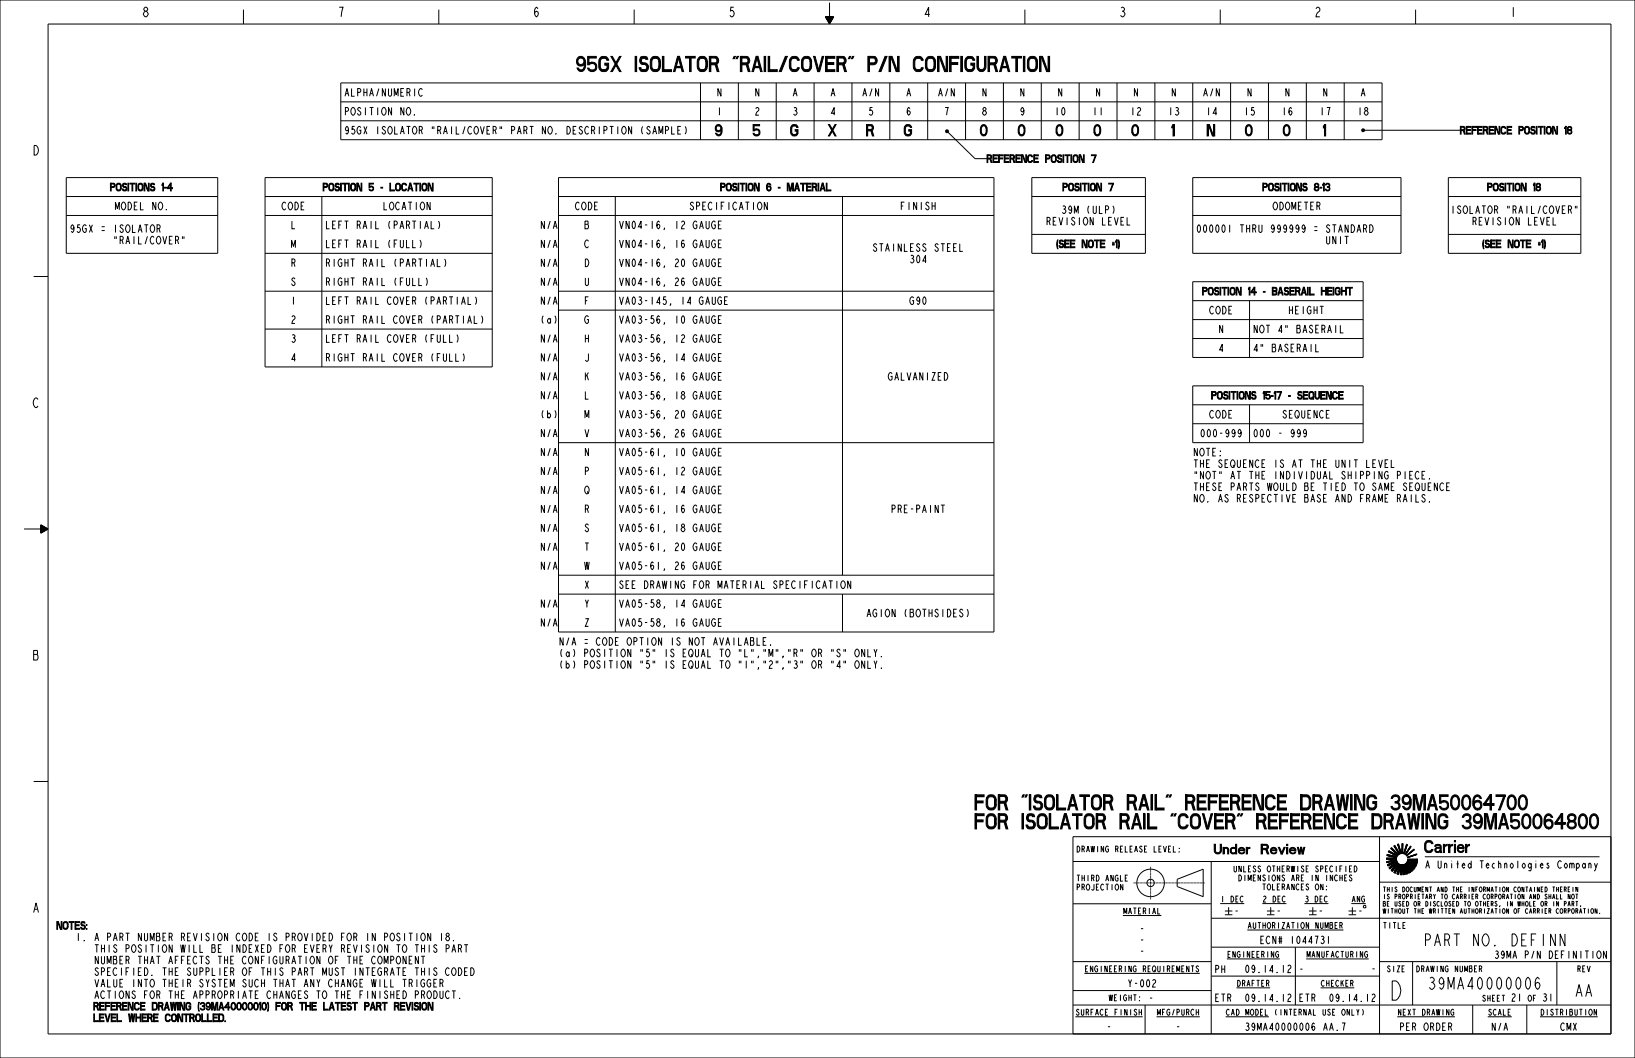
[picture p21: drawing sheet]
<svg xmlns="http://www.w3.org/2000/svg" width="864mm" height="559mm" viewBox="0 0 864 559" stroke-linecap="round" stroke-linejoin="round" font-family="sans-serif">
<defs><g id="words">
<text font-size="13.2" x="733" y="528">D</text>
<g font-size="10.4">
<text x="293" y="38">95GX ISOLATOR &quot;RAIL/COVER&quot; P/N CONFIGURATION</text>
<text x="515" y="428">FOR &quot;ISOLATOR RAIL&quot; REFERENCE DRAWING 39MA50064700</text>
<text x="515" y="438">FOR ISOLATOR RAIL &quot;COVER&quot; REFERENCE DRAWING 39MA50064800</text>
</g>
<g font-size="8.3">
<text x="752" y="450">Carrier</text>
<text x="753" y="500">PART NO. DEFINN</text>
<text x="755" y="523">39MA40000006</text>
<text x="832" y="526">AA</text>
</g>
<g font-size="7.8">
<text x="378" y="72">9</text>
<text x="398" y="72">5</text>
<text x="418" y="72">G</text>
<text x="438" y="72">X</text>
<text x="458" y="72">R</text>
<text x="478" y="72">G</text>
<text x="518" y="72">0</text>
<text x="538" y="72">0</text>
<text x="558" y="72">0</text>
<text x="578" y="72">0</text>
<text x="598" y="72">0</text>
<text x="618" y="72">1</text>
<text x="638" y="72">N</text>
<text x="658" y="72">0</text>
<text x="678" y="72">0</text>
<text x="698" y="72">1</text>
</g>
<g font-size="6.6">
<text x="75" y="9">8</text>
<text x="178" y="9">7</text>
<text x="281" y="9">6</text>
<text x="385" y="9">5</text>
<text x="488" y="9">4</text>
<text x="591" y="9">3</text>
<text x="694" y="9">2</text>
<text x="797" y="9">1</text>
<text x="17" y="82">D</text>
<text x="17" y="215">C</text>
<text x="17" y="349">B</text>
<text x="641" y="451">Under</text>
<text x="671" y="451">Review</text>
<text x="17" y="482">A</text>
</g>
<g font-size="5.3">
<text x="182" y="51">ALPHA/NUMERIC</text>
<text x="378" y="51">N</text>
<text x="398" y="51">N</text>
<text x="418" y="51">A</text>
<text x="438" y="51">A</text>
<text x="455" y="51">A/N</text>
<text x="478" y="51">A</text>
<text x="495" y="51">A/N</text>
<text x="518" y="51">N</text>
<text x="538" y="51">N</text>
<text x="558" y="51">N</text>
<text x="578" y="51">N</text>
<text x="598" y="51">N</text>
<text x="618" y="51">N</text>
<text x="635" y="51">A/N</text>
<text x="658" y="51">N</text>
<text x="678" y="51">N</text>
<text x="698" y="51">N</text>
<text x="718" y="51">A</text>
<text x="182" y="61">POSITION NO.</text>
<text x="378" y="61">1</text>
<text x="398" y="61">2</text>
<text x="418" y="61">3</text>
<text x="438" y="61">4</text>
<text x="458" y="61">5</text>
<text x="478" y="61">6</text>
<text x="498" y="61">7</text>
<text x="518" y="61">8</text>
<text x="538" y="61">9</text>
<text x="557" y="61">10</text>
<text x="577" y="61">11</text>
<text x="597" y="61">12</text>
<text x="617" y="61">13</text>
<text x="637" y="61">14</text>
<text x="657" y="61">15</text>
<text x="677" y="61">16</text>
<text x="697" y="61">17</text>
<text x="717" y="61">18</text>
<text x="182" y="71">95GX ISOLATOR &quot;RAIL/COVER&quot; PART NO. DESCRIPTION (SAMPLE)</text>
<text x="771" y="71">REFERENCE POSITION 18</text>
<text x="521" y="86">REFERENCE POSITION 7</text>
<text x="54" y="101">POSITIONS 1-4</text>
<text x="167" y="101">POSITION 5 - LOCATION</text>
<text x="377" y="101">POSITION 6 - MATERIAL</text>
<text x="559" y="101">POSITION 7</text>
<text x="663" y="101">POSITIONS 8-13</text>
<text x="783" y="101">POSITION 18</text>
<text x="61" y="111">MODEL NO.</text>
<text x="149" y="111">CODE</text>
<text x="202" y="111">LOCATION</text>
<text x="304" y="111">CODE</text>
<text x="364" y="111">SPECIFICATION</text>
<text x="475" y="111">FINISH</text>
<text x="561" y="113">39M (ULP)</text>
<text x="672" y="111">ODOMETER</text>
<text x="767" y="113">ISOLATOR &quot;RAIL/COVER&quot;</text>
<text x="553" y="119">REVISION LEVEL</text>
<text x="778" y="119">REVISION LEVEL</text>
<text x="37" y="123">95GX = ISOLATOR</text>
<text x="153" y="121">L</text>
<text x="172" y="121">LEFT RAIL (PARTIAL)</text>
<text x="285" y="121">N/A</text>
<text x="308" y="121">B</text>
<text x="327" y="121">VN04-16, 12 GAUGE</text>
<text x="632" y="123">000001 THRU 999999 = STANDARD</text>
<text x="59" y="129">&quot;RAIL/COVER&quot;</text>
<text x="153" y="131">M</text>
<text x="172" y="131">LEFT RAIL (FULL)</text>
<text x="285" y="131">N/A</text>
<text x="308" y="131">C</text>
<text x="327" y="131">VN04-16, 16 GAUGE</text>
<text x="554" y="131">(SEE NOTE #1)</text>
<text x="698" y="129">UNIT</text>
<text x="779" y="131">(SEE NOTE #1)</text>
<text x="461" y="133">STAINLESS STEEL</text>
<text x="153" y="141">R</text>
<text x="172" y="141">RIGHT RAIL (PARTIAL)</text>
<text x="285" y="141">N/A</text>
<text x="308" y="141">D</text>
<text x="327" y="141">VN04-16, 20 GAUGE</text>
<text x="480" y="139">304</text>
<text x="153" y="151">S</text>
<text x="172" y="151">RIGHT RAIL (FULL)</text>
<text x="285" y="151">N/A</text>
<text x="308" y="151">U</text>
<text x="327" y="151">VN04-16, 26 GAUGE</text>
<text x="629" y="156">POSITION 14 - BASERAIL HEIGHT</text>
<text x="153" y="161">1</text>
<text x="172" y="161">LEFT RAIL COVER (PARTIAL)</text>
<text x="285" y="161">N/A</text>
<text x="308" y="161">F</text>
<text x="327" y="161">VA03-145, 14 GAUGE</text>
<text x="480" y="161">G90</text>
<text x="639" y="166">CODE</text>
<text x="680" y="166">HEIGHT</text>
<text x="153" y="171">2</text>
<text x="172" y="171">RIGHT RAIL COVER (PARTIAL)</text>
<text x="285" y="171">(a)</text>
<text x="308" y="171">G</text>
<text x="327" y="171">VA03-56, 10 GAUGE</text>
<text x="643" y="176">N</text>
<text x="662" y="176">NOT 4&quot; BASERAIL</text>
<text x="153" y="181">3</text>
<text x="172" y="181">LEFT RAIL COVER (FULL)</text>
<text x="285" y="181">N/A</text>
<text x="308" y="181">H</text>
<text x="327" y="181">VA03-56, 12 GAUGE</text>
<text x="643" y="186">4</text>
<text x="662" y="186">4&quot; BASERAIL</text>
<text x="153" y="191">4</text>
<text x="172" y="191">RIGHT RAIL COVER (FULL)</text>
<text x="285" y="191">N/A</text>
<text x="308" y="191">J</text>
<text x="327" y="191">VA03-56, 14 GAUGE</text>
<text x="285" y="201">N/A</text>
<text x="308" y="201">K</text>
<text x="327" y="201">VA03-56, 16 GAUGE</text>
<text x="469" y="201">GALVANIZED</text>
<text x="285" y="211">N/A</text>
<text x="308" y="211">L</text>
<text x="327" y="211">VA03-56, 18 GAUGE</text>
<text x="634" y="211">POSITIONS 15-17 - SEQUENCE</text>
<text x="285" y="221">(b)</text>
<text x="308" y="221">M</text>
<text x="327" y="221">VA03-56, 20 GAUGE</text>
<text x="639" y="221">CODE</text>
<text x="677" y="221">SEQUENCE</text>
<text x="285" y="231">N/A</text>
<text x="308" y="231">V</text>
<text x="327" y="231">VA03-56, 26 GAUGE</text>
<text x="634" y="231">000-999</text>
<text x="662" y="231">000 - 999</text>
<text x="285" y="241">N/A</text>
<text x="308" y="241">N</text>
<text x="327" y="241">VA05-61, 10 GAUGE</text>
<text x="630" y="241">NOTE:</text>
<text x="285" y="251">N/A</text>
<text x="308" y="251">P</text>
<text x="327" y="251">VA05-61, 12 GAUGE</text>
<text x="630" y="247">THE SEQUENCE IS AT THE UNIT LEVEL</text>
<text x="630" y="253">&quot;NOT&quot; AT THE INDIVIDUAL SHIPPING PIECE.</text>
<text x="285" y="261">N/A</text>
<text x="308" y="261">Q</text>
<text x="327" y="261">VA05-61, 14 GAUGE</text>
<text x="630" y="259">THESE PARTS WOULD BE TIED TO SAME SEQUENCE</text>
<text x="630" y="265">NO. AS RESPECTIVE BASE AND FRAME RAILS.</text>
<text x="285" y="271">N/A</text>
<text x="308" y="271">R</text>
<text x="327" y="271">VA05-61, 16 GAUGE</text>
<text x="471" y="271">PRE-PAINT</text>
<text x="285" y="281">N/A</text>
<text x="308" y="281">S</text>
<text x="327" y="281">VA05-61, 18 GAUGE</text>
<text x="285" y="291">N/A</text>
<text x="308" y="291">T</text>
<text x="327" y="291">VA05-61, 20 GAUGE</text>
<text x="285" y="301">N/A</text>
<text x="308" y="301">W</text>
<text x="327" y="301">VA05-61, 26 GAUGE</text>
<text x="308" y="311">X</text>
<text x="327" y="311">SEE DRAWING FOR MATERIAL SPECIFICATION</text>
<text x="285" y="321">N/A</text>
<text x="308" y="321">Y</text>
<text x="327" y="321">VA05-58, 14 GAUGE</text>
<text x="458" y="326">AGION (BOTHSIDES)</text>
<text x="285" y="331">N/A</text>
<text x="308" y="331">Z</text>
<text x="327" y="331">VA05-58, 16 GAUGE</text>
<text x="295" y="341">N/A = CODE OPTION IS NOT AVAILABLE.</text>
<text x="295" y="347">(a) POSITION &quot;5&quot; IS EQUAL TO &quot;L&quot;,&quot;M&quot;,&quot;R&quot; OR &quot;S&quot; ONLY.</text>
<text x="295" y="353">(b) POSITION &quot;5&quot; IS EQUAL TO &quot;1&quot;,&quot;2&quot;,&quot;3&quot; OR &quot;4&quot; ONLY.</text>
<text x="30" y="491">NOTES:</text>
<text x="40" y="497">1. A PART NUMBER REVISION CODE IS PROVIDED FOR IN POSITION 18.</text>
<text x="49" y="503">THIS POSITION WILL BE INDEXED FOR EVERY REVISION TO THIS PART</text>
<text x="49" y="509">NUMBER THAT AFFECTS THE CONFIGURATION OF THE COMPONENT</text>
<text x="49" y="515">SPECIFIED. THE SUPPLIER OF THIS PART MUST INTEGRATE THIS CODED</text>
<text x="49" y="521">VALUE INTO THEIR SYSTEM SUCH THAT ANY CHANGE WILL TRIGGER</text>
<text x="49" y="527">ACTIONS FOR THE APPROPRIATE CHANGES TO THE FINISHED PRODUCT.</text>
<text x="49" y="534">REFERENCE DRAWING (39MA40000010) FOR THE LATEST PART REVISION</text>
<text x="49" y="540">LEVEL WHERE CONTROLLED.</text>
</g>
<g font-size="5.2">
<text x="752" y="459">A United Technologies Company</text>
<text x="652" y="483">-</text>
<text x="674" y="483">-</text>
<text x="696" y="483">-</text>
<text x="717" y="483">-</text>
<text x="602" y="492">-</text>
<text x="602" y="498">-</text>
<text x="665" y="498">ECN# 1044731</text>
<text x="602" y="504">-</text>
<text x="790" y="506">39MA P/N DEFINITION</text>
<text x="641" y="514">PH</text>
<text x="658" y="514">09.14.12</text>
<text x="686" y="514">-</text>
<text x="724" y="514">-</text>
<text x="596" y="521">Y-002</text>
<text x="606" y="529">-</text>
<text x="641" y="529">ETR</text>
<text x="658" y="529">09.14.12</text>
<text x="686" y="529">ETR</text>
<text x="702" y="529">09.14.12</text>
<text x="798" y="529">21</text>
<text x="815" y="529">31</text>
<text x="584" y="544">-</text>
<text x="621" y="544">-</text>
<text x="658" y="544">39MA40000006</text>
<text x="699" y="544">AA.7</text>
<text x="739" y="544">PER ORDER</text>
<text x="788" y="544">N/A</text>
<text x="824" y="544">CMX</text>
</g>
<g font-size="4.1">
<text x="568" y="450">DRAWING RELEASE LEVEL:</text>
<text x="652" y="461">UNLESS OTHERWISE SPECIFIED</text>
<text x="568" y="465">THIRD ANGLE</text>
<text x="654" y="465">DIMENSIONS ARE IN INCHES</text>
<text x="568" y="470">PROJECTION</text>
<text x="667" y="470">TOLERANCES ON:</text>
<text x="645" y="476">1 DEC</text>
<text x="667" y="476">2 DEC</text>
<text x="689" y="476">3 DEC</text>
<text x="714" y="476">ANG</text>
<text x="593" y="483">MATERIAL</text>
<text x="659" y="490">AUTHORIZATION NUMBER</text>
<text x="730" y="490">TITLE</text>
<text x="648" y="506">ENGINEERING</text>
<text x="690" y="506">MANUFACTURING</text>
<text x="574" y="513">ENGINEERING REQUIREMENTS</text>
<text x="732" y="513">SIZE</text>
<text x="748" y="513">DRAWING NUMBER</text>
<text x="833" y="513">REV</text>
<text x="653" y="521">DRAFTER</text>
<text x="698" y="521">CHECKER</text>
<text x="586" y="529">WEIGHT:</text>
<text x="783" y="529">SHEET</text>
<text x="807" y="529">OF</text>
<text x="568" y="536">SURFACE FINISH</text>
<text x="611" y="536">MFG/PURCH</text>
<text x="648" y="536">CAD MODEL</text>
<text x="673" y="536">(INTERNAL USE ONLY)</text>
<text x="738" y="536">NEXT DRAWING</text>
<text x="786" y="536">SCALE</text>
<text x="814" y="536">DISTRIBUTION</text>
</g>
<g font-size="3.3">
<text x="730" y="471">THIS DOCUMENT AND THE INFORMATION CONTAINED THEREIN</text>
<text x="730" y="475">IS PROPRIETARY TO CARRIER CORPORATION AND SHALL NOT</text>
<text x="730" y="479">BE USED OR DISCLOSED TO OTHERS, IN WHOLE OR IN PART,</text>
<text x="730" y="482">WITHOUT THE WRITTEN AUTHORIZATION OF CARRIER CORPORATION.</text>
</g>
</g></defs>
<g fill="none" stroke="#000" stroke-width=".53">
<path d="M0 0h864v559h-864zM129 5v8M232 5v8M335 5v8M436 9h4l-2 4M436 9l2 4M436 9h4M436 9l2 3 2-3M436 9h4l-2 3-1-3M437 9h2l-1 3M437 9l1 2M437 10h2"/>
<path d="M438 10h1l-1 1M438 10v1M438 10h.1M438 1v12M439 10l-1 1-1-1M541 5v8M645 5v8M748 5v8M851 13v533h-826v-533h826M180 44h550v30h-550zM180 54h550M370 44v30"/>
<path d="M390 44v30M410 44v30M430 44v30M450 44v30M470 44v30M490 44v30M510 44v30M530 44v30M550 44v30M570 44v30M590 44v30M610 44v30"/>
<path d="M630 44v30M650 44v30M670 44v30M690 44v30M710 44v30M180 64h550M35 94h80v40h-80zM140 94h120v100h-120zM295 94h230v240h-230zM545 94h60v40h-60zM630 94h110v40h-110zM765 94h70v40h-70z"/>
<path d="M35 104h80M35 114h80M140 104h120M140 114h120M170 104v90M295 104h230M295 114h230M325 104v230M445 104v200M545 104h60M630 104h110M630 114h110"/>
<path d="M765 104h70M140 134h120M545 124h60M765 124h70M18 146h7M140 154h120M295 154h230M630 149h90v40h-90zM630 159h90M660 159v30M140 174h120M295 164h230"/>
<path d="M630 169h90M630 179h90M630 204h90v30h-90zM630 214h90M660 214v20M295 234h230M630 224h90M13 279h12M22 277l3 2-3 3zM22 277l3 2-3 2M22 278v3M22 278l3 1"/>
<path d="M22 278v3l3-2M22 278l2 1-2 2M22 278l2 1-2 1M22 279v1l2-1M22 279h1l-1 1M23 279v1v-1M23 279h.1M295 304h230M295 314h230M445 314v20M18 413h7M567 455h162"/>
<path d="M640 455v91M729 442v104M732 453h6l-6 1zM732 453h6v1h-6zM732 454l6-1v1zM732 455h5l-4 1zM732 455l6-1-1 1zM733 452l5 1zM733 451l5 2-5-1zM733 457l5-2zM733 457l5-2-5 2zM733 450l5 2z"/>
<path d="M734 449l4 3-5-2zM734 458l4-2zM734 458l4-2-4 3zM734 458l4-3v1zM735 448l4 3-1 1zM735 460l3-4-3 4zM735 448l4 3-4-3zM735 448l4 3-1 1-3-4zM736 447h1l2 4zM736 447l3 4zM738 454l-6 1 1 1 4-1-4 2 5-2-4 3v1l4-3-3 4 3-4-2 5h1l2-4-1 5h1l1-5v5h1v-4v4h1l-1-4 2 4 1-1-2-3 2 3h1l-2-3 3 2-2-3 3 2v-1l-2-1M738 454v1z"/>
<path d="M738 454a3 3 0 0 0 3 3 3 3 0 0 0 3-3h5v1h-3h3l-1 1h-2l2 1v1l-3-1M738 455v1zM738 456l-3 4zM738 456h1zM738 446h1l1 5zM738 446l2 5zM738 456l2 1zM738 456l1 1-3 4zM739 457h6h-1zM739 457l-2 4h-1zM739 457h6zM739 457h2z"/>
<path d="M739 457h1l-2 5zM739 457h5h-4zM740 457l3 1h-2zM740 457h4l-1 1zM740 457l-1 5h-1zM740 457l1 1-1 4zM741 458l1 4zM741 458h1zM741 458l1 4h-1zM741 458v4h-1zM741 446v5zM741 458h2z"/>
<path d="M741 457h4zM741 446v5M741 458h1l2 3zM741 458l3 3-1 1zM742 457v-1l3 1zM742 456h3M742 458h1l2 3zM742 458l3 3h-1zM742 456h4l-1 1zM743 452l4-3zM743 446l-1 5zM743 446l-2 5z"/>
<path d="M743 456l3-1h3zM743 456l6-1-3 1zM743 456h3h-4zM743 458l3 2zM743 458l1-1 2 3zM743 453l5-2zM743 455h3l-3 1zM743 455l6-1-3 1zM744 454h5l-6 1zM744 457h1l2 1zM744 457l3 1v1zM745 457h-6"/>
<path d="M745 457l1-1 2 1zM745 457h3v1zM745 447l-3 4zM746 456l3-1-1 1zM746 455l3-1v1zM753 453h92M851 442h-284v104M567 477h73M622 464l14-5v15l-14-6zM729 466h122M640 485h211M567 508h73"/>
<path d="M640 500h89M640 516h89M684 500v31M729 508h122M746 508v23M822 508v23M567 523h73M567 531h284M605 531v15M778 531v15M806 531v15"/>
<circle cx="608" cy="466" r="7"/>
<circle cx="608" cy="466" r="1.9"/>
</g>
<g fill="#000">
<path d="M732 453h6l-6 1zM732 455l6-1-1 1zM733 451l5 2-5-1zM733 457l5-2zM734 449l4 3-5-2zM734 458l4-3v1zM738 456l-3 4zM735 448l4 3-4-3zM736 447h1l2 4zM732 455h5l-4 1zM732 454l6-1v1zM738 454v1z"/>
<path d="M733 452l5 1zM733 457l5-2-5 2zM738 455v1zM733 450l5 2zM734 458l4-2zM734 458l4-2-4 3zM738 456h1zM735 448l4 3-1 1zM735 460l3-4-3 4zM738 446h1l1 5zM738 456l2 1zM736 447l3 4z"/>
<path d="M739 457h6h-1zM739 457l-2 4h-1zM740 457h4l-1 1zM740 457l-1 5h-1zM738 446l2 5zM741 458v4h-1zM739 457h2zM743 446l-2 5zM741 458l1 4zM741 458h1zM745 447l-3 4zM741 458h1l2 3z"/>
<path d="M741 458h2zM743 456h3h-4zM742 456h4l-1 1zM743 452l4-3zM743 455h3l-3 1zM743 456l6-1-3 1zM742 458h1l2 3zM740 457l3 1h-2zM743 446l-1 5zM743 453l5-2zM743 455l6-1-3 1zM744 454h5l-6 1z"/>
<path d="M743 458l1-1 2 3zM739 457h5h-4zM744 457h1l2 1zM745 457l1-1 2 1zM744 457l3 1v1zM745 457h3v1zM743 456l3-1h3zM746 456l3-1-1 1zM746 455l3-1v1zM738 456l1 1-3 4zM739 457h1l-2 5zM740 457l1 1-1 4z"/>
<path d="M741 458l1 4h-1zM741 458l3 3-1 1zM742 458l3 3h-1zM743 458l3 2z"/>
</g>
<path d="M608 458v17M599 466h37" fill="none" stroke="#000" stroke-width=".53" stroke-dasharray=".1 .1 .4 .1" stroke-linecap="butt"/>
<!-- layer: NOTES3D -->
<g fill="none" stroke="#000" stroke-width=".53">
<path d="M360 67h-2v4h2M362 67v1v3M500 69h1v1h-1zM501 70l14 14h6M719 68h1v1h-1zM721 69h50M723 119a2 2 0 0 1 2 2 2 2 0 0 1-2 2zM235 137v1v3M251 157l1 1-1 3M241 177l1 1-1 3M254 167l1 1-1 3M245 187v1v3"/>
<path d="M735 243v4h1M755 253h.1M764 257h1M766 255h-2v4h2M755 265h.1M449 307v4l-1-4v4M407 341h.1M466 347h.1M466 353h.1M667 446h2a1.4 1.4 0 0 1 1 1 1.4 1.4 0 0 1-1 2h-2v-1h2v-1v-1h-2zM668 448h1l1 3h-1zM645 477h12"/>
<path d="M649 479v4M667 477h12M671 479v4M689 477h13M693 479v4M714 477h7M714 479v4M720 478l1 1v1l-1-1zM832 472h2M833 472v3M833 468v3l-1-3v3M835 479h.1"/>
<path d="M236 495v-1v-1l1 1v1M240 497h.1M245 499h2M246 499v4M593 484h20M647 481h4M647 483h4M659 491h51M669 481h4M669 483h4M691 481h4M691 483h4"/>
<path d="M712 481h4M712 483h4M845 482h.1M222 505h2M223 505v4M232 519h2l-1-2h-1v4M233 519l1 2M249 511a2 2 0 0 1 1 2 2 2 0 0 1-1 2zM573 514h61M648 506h28M690 506h33M239 523h2"/>
<path d="M243 527h.1M568 537h36M611 537h23M647 537h23M653 522h18M698 522h17M738 537h31M786 537h13M813 537h31"/>
<circle cx="236" cy="496" r="1"/>
</g>
<path d="M500 69h1v1h-1zM719 68h1v1h-1zM667 446h2a1.4 1.4 0 0 1 1 1 1.4 1.4 0 0 1-1 2h-2v-1h2v-1v-1h-2zM668 448h1l1 3h-1z" fill="#000"/>
<use href="#words"/>
</svg>
